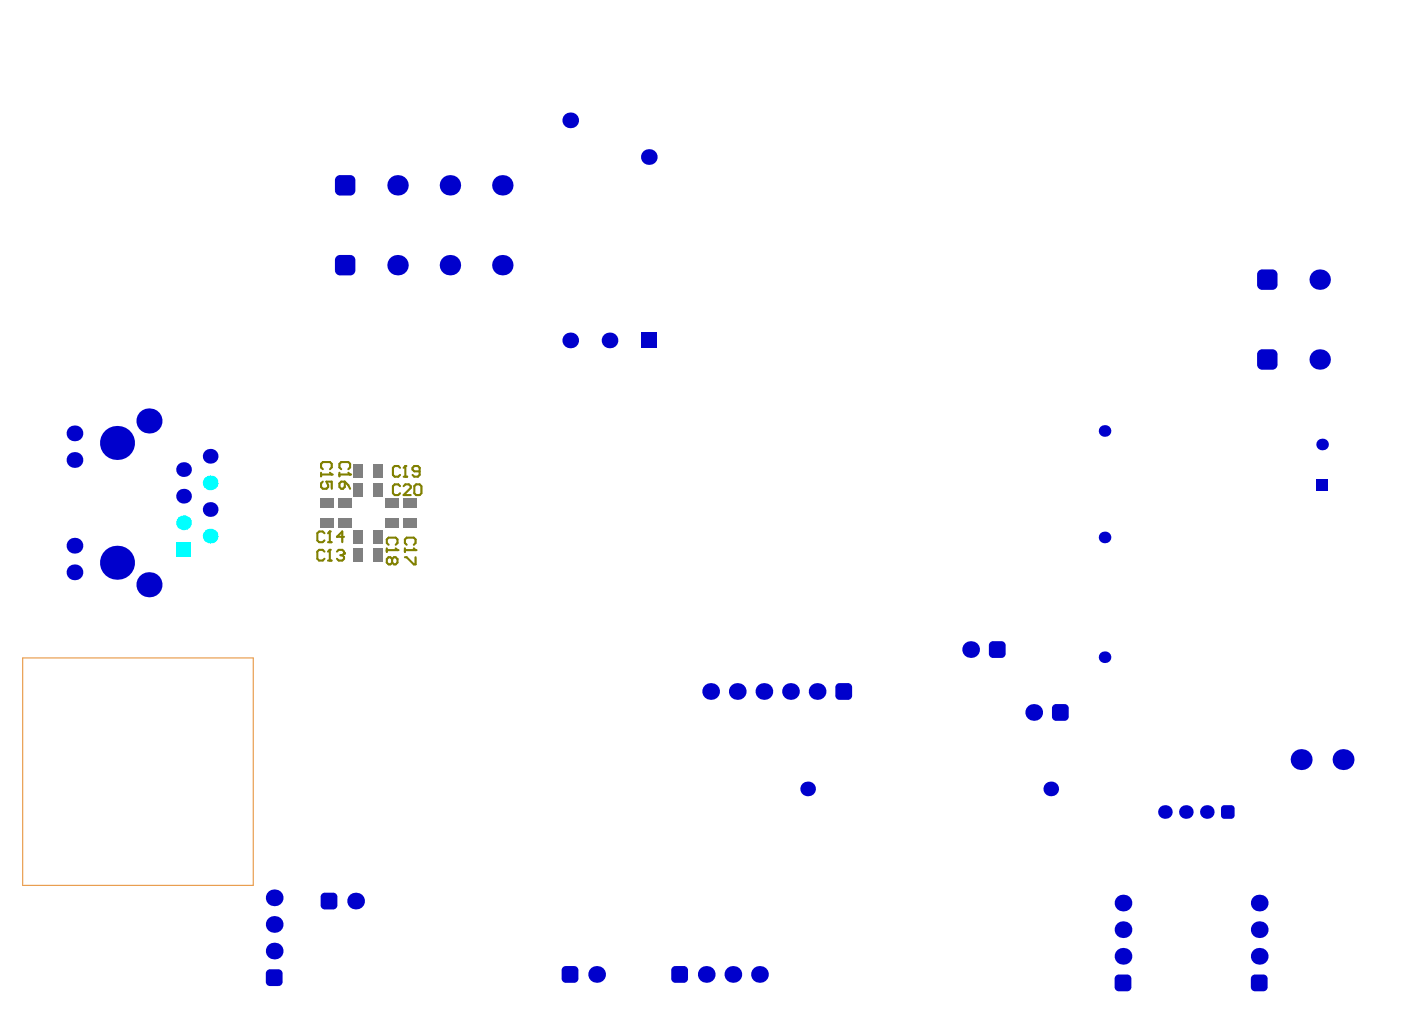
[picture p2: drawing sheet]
<svg xmlns="http://www.w3.org/2000/svg" width="447mm" height="326mm" viewBox="0 0 447 326" stroke-linecap="round" stroke-linejoin="round" font-family="sans-serif">
<path d="M7.2 208.9h73.2v72.1h-73.2z" fill="none" stroke="#e69138" stroke-width=".33"/>
<path d="M127 154.3l-.6-.5h-1.1l-.6 .5v2.3l.6 .6h1.1l.6-.6M127 148.5l-.6-.6h-1.1l-.6 .6v2.3l.6 .5h1.1l.6-.5M128.1 154.3l.6-.5h1.1l.6 .5v.6l-2.3 2.3h2.3M128.1 151.3h1.2M128.7 147.9v3.4M132.1 153.8h1.1l.6 .5v2.3l-.6 .6h-1.1l-.6-.6v-2.3z" fill="none" stroke="#808000" stroke-width=".66"/>
<circle cx="128.7" cy="147.9" r=".33" fill="#808000"/>
<path d="M128.7 147.9l-.6 .6M133.2 149.6h-1.7l-.5-.5v-.6l.5-.6h1.1l.6 .6v2.3l-.6 .5h-1.1l-.5-.5M122.8 174.1v1.1M122.8 174.6h3.4M123.4 172.9l-.6-.5v-1.2l.6-.5h2.2l.6 .5v1.2l-.6 .5" fill="none" stroke="#808000" stroke-width=".66"/>
<circle cx="126.2" cy="174.6" r=".33" fill="#808000"/>
<path d="M124.5 177.5l.6-.6h.5l.6 .6v1.1l-.6 .5h-.5l-.6-.5M124.5 177.5l-.6-.6h-.5l-.6 .6v1.1l.6 .5h.5l.6-.5M124.5 177.5v1.1M125.6 174.1l.6 .5M128.5 174.1v1.1M128.5 174.6h3.4M129.1 172.9l-.6-.5v-1.2l.6-.5h2.3l.5 .5v1.2l-.5 .5" fill="none" stroke="#808000" stroke-width=".66"/>
<circle cx="131.9" cy="174.6" r=".33" fill="#808000"/>
<path d="M107.8 150.1v1.1M107.8 150.6h3.3M108.3 148.9l-.5-.5v-1.2l.5-.5h2.3l.5 .5v1.2l-.5 .5M128.5 176.9h.6l2.3 2.2h.5v-2.2M131.4 174.1l.5 .5" fill="none" stroke="#808000" stroke-width=".66"/>
<circle cx="111.1" cy="150.6" r=".33" fill="#808000"/>
<path d="M101.9 150.1v1.1M101.9 150.6h3.4M102.5 148.9l-.6-.5v-1.2l.6-.5h2.2l.6 .5v1.2l-.6 .5M107.8 153.5l.5-.6h1.1v1.7l-.5 .6h-.6l-.5-.6zM109.4 152.9l1.2 1.1 .5 1.2M110.6 150.1l.5 .5" fill="none" stroke="#808000" stroke-width=".66"/>
<circle cx="105.3" cy="150.6" r=".33" fill="#808000"/>
<path d="M102.5 152.9l-.6 .6v1.1l.6 .6h1.1l.6-.6v-.6l-.6-1.1h1.7v2.3M104.7 150.1l.6 .5M103 169.3l-.6-.6h-1.1l-.6 .6v2.2l.6 .6h1.1l.6-.6M104.1 172.1h1.2M104.7 168.7v3.4" fill="none" stroke="#808000" stroke-width=".66"/>
<circle cx="104.7" cy="168.7" r=".33" fill="#808000"/>
<path d="M103 175.1l-.6-.6h-1.1l-.6 .6v2.3l.6 .5h1.1l.6-.5M104.1 177.9h1.2M104.7 168.7l-.6 .6M104.7 174.5v3.4M109.2 170.4h-2.2l1.7-1.7v3.4" fill="none" stroke="#808000" stroke-width=".66"/>
<circle cx="104.7" cy="174.5" r=".33" fill="#808000"/>
<path d="M104.7 174.5l-.6 .6M107 175.1l.5-.6h1.2l.5 .6v.6" fill="none" stroke="#808000" stroke-width=".66"/>
<circle cx="109.2" cy="175.7" r=".33" fill="#808000"/>
<path d="M108.1 176.2h.6M108.7 176.2l.5 .6v.6l-.5 .5h-1.2l-.5-.5M109.2 175.7l-.5 .5" fill="none" stroke="#808000" stroke-width=".66"/>
<g fill="#00c">
<path d="M182.3 306.7a1.33 1.33 0 0 1 1.3 1.3h-1.3z"/>
<path d="M178.6 307.2l1-.5v1.3h-1.3z"/>
<path d="M178.3 310.6h1.3v1.4a1.33 1.33 0 0 1-1.3-1.4z"/>
<path d="M182.3 310.6h1.3a1.33 1.33 0 0 1-1.3 1.4z"/>
<path d="M217.1 306.7a1.33 1.33 0 0 1 1.3 1.3h-1.3z"/>
<path d="M213.6 306.9l.8-.2v1.3h-1.3z"/>
<path d="M213.1 310.6h1.3v1.4a1.33 1.33 0 0 1-1.3-1.4z"/>
<path d="M217.1 310.6h1.3a1.33 1.33 0 0 1-1.3 1.4z"/>
<path d="M265.2 220.8h1.3v1.4a1.33 1.33 0 0 1-1.3-1.4z"/>
<path d="M269.2 220.8h1.3a1.33 1.33 0 0 1-1.3 1.4z"/>
<path d="M269.2 216.8a1.33 1.33 0 0 1 1.3 1.4h-1.3z"/>
<path d="M265.4 217.4l1.1-.6v1.4h-1.3z"/>
<circle cx="47.3" cy="185.6" r="4"/>
<circle cx="232.6" cy="309.3" r="2.66"/>
<circle cx="224.2" cy="309.3" r="2.66"/>
<circle cx="189.4" cy="309.3" r="2.66"/>
<circle cx="241.1" cy="309.3" r="2.66"/>
<circle cx="333.6" cy="250.4" r="2.33"/>
<circle cx="256.4" cy="250.4" r="2.33"/>
<circle cx="225.6" cy="219.5" r="2.66"/>
<circle cx="259.4" cy="219.5" r="2.66"/>
<circle cx="250.9" cy="219.5" r="2.66"/>
<circle cx="242.5" cy="219.5" r="2.66"/>
<circle cx="234" cy="219.5" r="2.66"/>
<circle cx="66.7" cy="144.8" r="2.34"/>
</g>
<g fill="#00c">
<path d="M178.3 308l1.3-1.3h2.7l1.3 1.3v2.6l-1.3 1.4h-2.7l-1.3-1.4z" fill-rule="evenodd"/>
<path d="M213.1 308l1.3-1.3h2.7l1.3 1.3v2.6l-1.3 1.4h-2.7l-1.3-1.4z" fill-rule="evenodd"/>
<path d="M266.5 216.8h2.7l1.3 1.4v2.6l-1.3 1.4h-2.7l-1.3-1.4v-2.6z" fill-rule="evenodd"/>
</g>
<circle cx="66.7" cy="170.2" r="2.34" fill="#0ff"/>
<circle cx="58.3" cy="149.1" r="2.34" fill="#00c"/>
<circle cx="66.7" cy="153.3" r="2.34" fill="#0ff"/>
<g fill="#00c">
<circle cx="58.3" cy="157.5" r="2.34"/>
<circle cx="66.7" cy="161.7" r="2.34"/>
</g>
<circle cx="58.3" cy="166" r="2.34" fill="#0ff"/>
<path d="M55.9 172.1h4.7v4.6h-4.7z" fill-rule="evenodd" fill="#0ff"/>
<g fill="#00c">
<path d="M84.4 309l1.3-1.3h2.7l1.3 1.3v2.7l-1.3 1.3h-2.7l-1.3-1.3z" fill-rule="evenodd"/>
<path d="M101.8 284.7l1.3-1.3h2.7l1.3 1.3v2.7l-1.3 1.3h-2.7l-1.3-1.3z" fill-rule="evenodd"/>
<path d="M335.3 223.5h2.6l1.4 1.3v2.7l-1.4 1.3h-2.6l-1.4-1.3v-2.7z" fill-rule="evenodd"/>
<path d="M313.9 204.9l1.3-1.4h2.7l1.3 1.4v2.6l-1.3 1.4h-2.7l-1.3-1.4z" fill-rule="evenodd"/>
<path d="M417.9 152.2h3.6v3.7h-3.6z" fill-rule="evenodd"/>
<path d="M399.1 87.1l1.6-1.6h3.2l1.6 1.6v3.3l-1.6 1.6h-3.2l-1.6-1.6z" fill-rule="evenodd"/>
<path d="M397.1 310.7l1.3-1.4h2.7l1.3 1.4v2.6l-1.3 1.4h-2.7l-1.3-1.4z" fill-rule="evenodd"/>
<path d="M387.6 256.7l1.1-1.1h2.1l1.1 1.1v2.1l-1.1 1.1h-2.1l-1.1-1.1z" fill-rule="evenodd"/>
<path d="M353.8 310.7l1.4-1.4h2.6l1.4 1.4v2.6l-1.4 1.4h-2.6l-1.4-1.4z" fill-rule="evenodd"/>
<path d="M203.5 105.6h5v5h-5z" fill-rule="evenodd"/>
<path d="M106.3 57.2l1.6-1.6h3.3l1.6 1.6v3.2l-1.6 1.7h-3.3l-1.6-1.7z" fill-rule="evenodd"/>
<path d="M106.3 82.6l1.6-1.7h3.3l1.6 1.7v3.2l-1.6 1.6h-3.3l-1.6-1.6z" fill-rule="evenodd"/>
<path d="M399.1 112.5l1.6-1.6h3.2l1.6 1.6v3.2l-1.6 1.7h-3.2l-1.6-1.7z" fill-rule="evenodd"/>
</g>
<g fill="#00c">
<path d="M84.6 308.2l1.1-.5v1.3h-1.3z"/>
<path d="M84.4 311.7h1.3v1.3a1.33 1.33 0 0 1-1.3-1.3z"/>
<path d="M88.4 311.7h1.3a1.33 1.33 0 0 1-1.3 1.3z"/>
<path d="M88.4 307.7a1.33 1.33 0 0 1 1.3 1.3h-1.3z"/>
<path d="M105.8 283.4a1.33 1.33 0 0 1 1.3 1.3h-1.3z"/>
<path d="M102 283.9l1.1-.5v1.3h-1.3z"/>
<path d="M101.8 287.4h1.3v1.3a1.33 1.33 0 0 1-1.3-1.3z"/>
<path d="M105.8 287.4h1.3a1.33 1.33 0 0 1-1.3 1.3z"/>
<path d="M333.9 227.5h1.4v1.3a1.33 1.33 0 0 1-1.4-1.3z"/>
<path d="M337.9 227.5h1.4a1.33 1.33 0 0 1-1.4 1.3z"/>
<path d="M337.9 223.5a1.33 1.33 0 0 1 1.4 1.3h-1.4z"/>
<path d="M334.2 224l1.1-.5v1.3h-1.4z"/>
<path d="M313.9 207.5h1.3v1.4a1.33 1.33 0 0 1-1.3-1.4z"/>
<path d="M317.9 207.5h1.3a1.33 1.33 0 0 1-1.3 1.4z"/>
<path d="M317.9 203.5a1.33 1.33 0 0 1 1.3 1.4h-1.3z"/>
<path d="M314.2 204.1l1-.6v1.4h-1.3z"/>
<path d="M403.9 85.5l1.2 .5 .4 1.1h-1.6z"/>
<path d="M399.5 86l1.2-.5v1.6h-1.6z"/>
<path d="M399.1 90.4h1.6v1.6l-1.2-.5z"/>
<path d="M403.9 90.4h1.6l-.4 1.1-1.2 .5z"/>
<path d="M397.3 309.9l1.1-.6v1.4h-1.3z"/>
<path d="M397.1 313.3h1.3v1.4a1.33 1.33 0 0 1-1.3-1.4z"/>
<path d="M401.1 313.3h1.3a1.33 1.33 0 0 1-1.3 1.4z"/>
<path d="M401.1 309.3a1.33 1.33 0 0 1 1.3 1.4h-1.3z"/>
<path d="M390.8 255.6l.9 .4 .2 .7h-1.1z"/>
<path d="M387.8 256l.9-.4v1.1h-1.1z"/>
<path d="M387.6 258.8h1.1v1.1l-.7-.2z"/>
<path d="M390.8 258.8h1.1v.4l-.4 .5-.7 .2z"/>
<path d="M354.1 309.9l1.1-.6v1.4h-1.4z"/>
<path d="M353.8 313.3h1.4v1.4a1.33 1.33 0 0 1-1.4-1.4z"/>
<path d="M357.8 313.3h1.4a1.33 1.33 0 0 1-1.4 1.4z"/>
<path d="M357.8 309.3a1.33 1.33 0 0 1 1.4 1.4h-1.4z"/>
<path d="M111.2 55.6l1.1 .5 .5 1.1h-1.6z"/>
<path d="M106.8 56.1l1.1-.5v1.6h-1.6z"/>
<path d="M106.3 60.4h1.6v1.7l-1.1-.5z"/>
<path d="M111.2 60.4h1.6v.5l-.8 .9-.8 .3z"/>
<path d="M111.2 80.9l1.1 .5 .5 1.2h-1.6z"/>
<path d="M106.8 81.4l1.1-.5v1.7h-1.6z"/>
<path d="M106.3 85.8h1.6v1.6l-1.1-.5z"/>
<path d="M111.2 85.8h1.6v.4l-.8 1-.8 .2z"/>
<path d="M403.9 110.9l1.2 .4 .4 1.2h-1.6z"/>
<path d="M399.5 111.3l1.2-.4v1.6h-1.6z"/>
<path d="M399.1 115.7h1.6v1.7l-1.2-.5z"/>
<path d="M403.9 115.7h1.6l-.4 1.2-1.2 .5z"/>
<circle cx="87" cy="293.4" r="2.66"/>
<circle cx="87" cy="285" r="2.66"/>
<circle cx="112.9" cy="286" r="2.66"/>
<circle cx="87" cy="301.9" r="2.66"/>
<circle cx="426.4" cy="241.1" r="3.3"/>
<circle cx="328.2" cy="226.2" r="2.66"/>
<circle cx="413" cy="241.1" r="3.3"/>
<circle cx="419.7" cy="141.1" r="1.84"/>
<circle cx="350.6" cy="208.6" r="1.84"/>
<circle cx="308.1" cy="206.2" r="2.66"/>
<circle cx="350.6" cy="170.6" r="1.84"/>
<circle cx="181" cy="108.1" r="2.49"/>
<circle cx="418.9" cy="88.8" r="3.2"/>
<circle cx="350.6" cy="136.8" r="1.84"/>
<circle cx="206" cy="49.8" r="2.49"/>
<circle cx="399.7" cy="295.1" r="2.66"/>
<circle cx="399.7" cy="286.7" r="2.66"/>
<circle cx="399.7" cy="303.6" r="2.66"/>
<circle cx="383.1" cy="257.8" r="2.16"/>
<circle cx="376.5" cy="257.8" r="2.16"/>
<circle cx="369.8" cy="257.8" r="2.16"/>
<circle cx="356.5" cy="303.6" r="2.66"/>
<circle cx="356.5" cy="295.1" r="2.66"/>
<circle cx="356.5" cy="286.7" r="2.66"/>
<circle cx="193.5" cy="108.1" r="2.49"/>
<circle cx="142.8" cy="58.8" r="3.2"/>
<circle cx="142.8" cy="84.2" r="3.2"/>
<circle cx="126.2" cy="58.8" r="3.2"/>
<circle cx="126.2" cy="84.2" r="3.2"/>
<circle cx="159.5" cy="58.8" r="3.2"/>
<circle cx="159.5" cy="84.2" r="3.2"/>
<circle cx="23.6" cy="181.7" r="2.51"/>
<circle cx="23.6" cy="173.2" r="2.51"/>
<circle cx="37.1" cy="178.6" r="5.4"/>
<circle cx="181" cy="38.2" r="2.49"/>
<circle cx="418.9" cy="114.1" r="3.2"/>
<circle cx="23.6" cy="146" r="2.51"/>
<circle cx="47.3" cy="133.6" r="4"/>
<circle cx="23.6" cy="137.6" r="2.51"/>
<circle cx="37.1" cy="140.6" r="5.4"/>
</g>
<g fill="#808080">
<path d="M118.6 153.3h3v4.3h-3z" fill-rule="evenodd"/>
<path d="M112.3 153.3h3v4.3h-3z" fill-rule="evenodd"/>
<path d="M107.3 164.6h4.3v3h-4.3z" fill-rule="evenodd"/>
<path d="M107.3 158.3h4.3v3h-4.3z" fill-rule="evenodd"/>
<path d="M122.3 164.6h4.3v3h-4.3z" fill-rule="evenodd"/>
<path d="M122.3 158.3h4.3v3h-4.3z" fill-rule="evenodd"/>
<path d="M101.5 158.3h4.3v3h-4.3z" fill-rule="evenodd"/>
<path d="M101.5 164.6h4.3v3h-4.3z" fill-rule="evenodd"/>
<path d="M128.1 158.3h4.3v3h-4.3z" fill-rule="evenodd"/>
<path d="M128.1 164.6h4.3v3h-4.3z" fill-rule="evenodd"/>
<path d="M118.6 168.3h3v4.3h-3z" fill-rule="evenodd"/>
<path d="M112.3 168.3h3v4.3h-3z" fill-rule="evenodd"/>
<path d="M112.3 174.1h3v4.3h-3z" fill-rule="evenodd"/>
<path d="M118.6 174.1h3v4.3h-3z" fill-rule="evenodd"/>
<path d="M118.6 147.5h3v4.3h-3z" fill-rule="evenodd"/>
<path d="M112.3 147.5h3v4.3h-3z" fill-rule="evenodd"/>
</g>
</svg>
